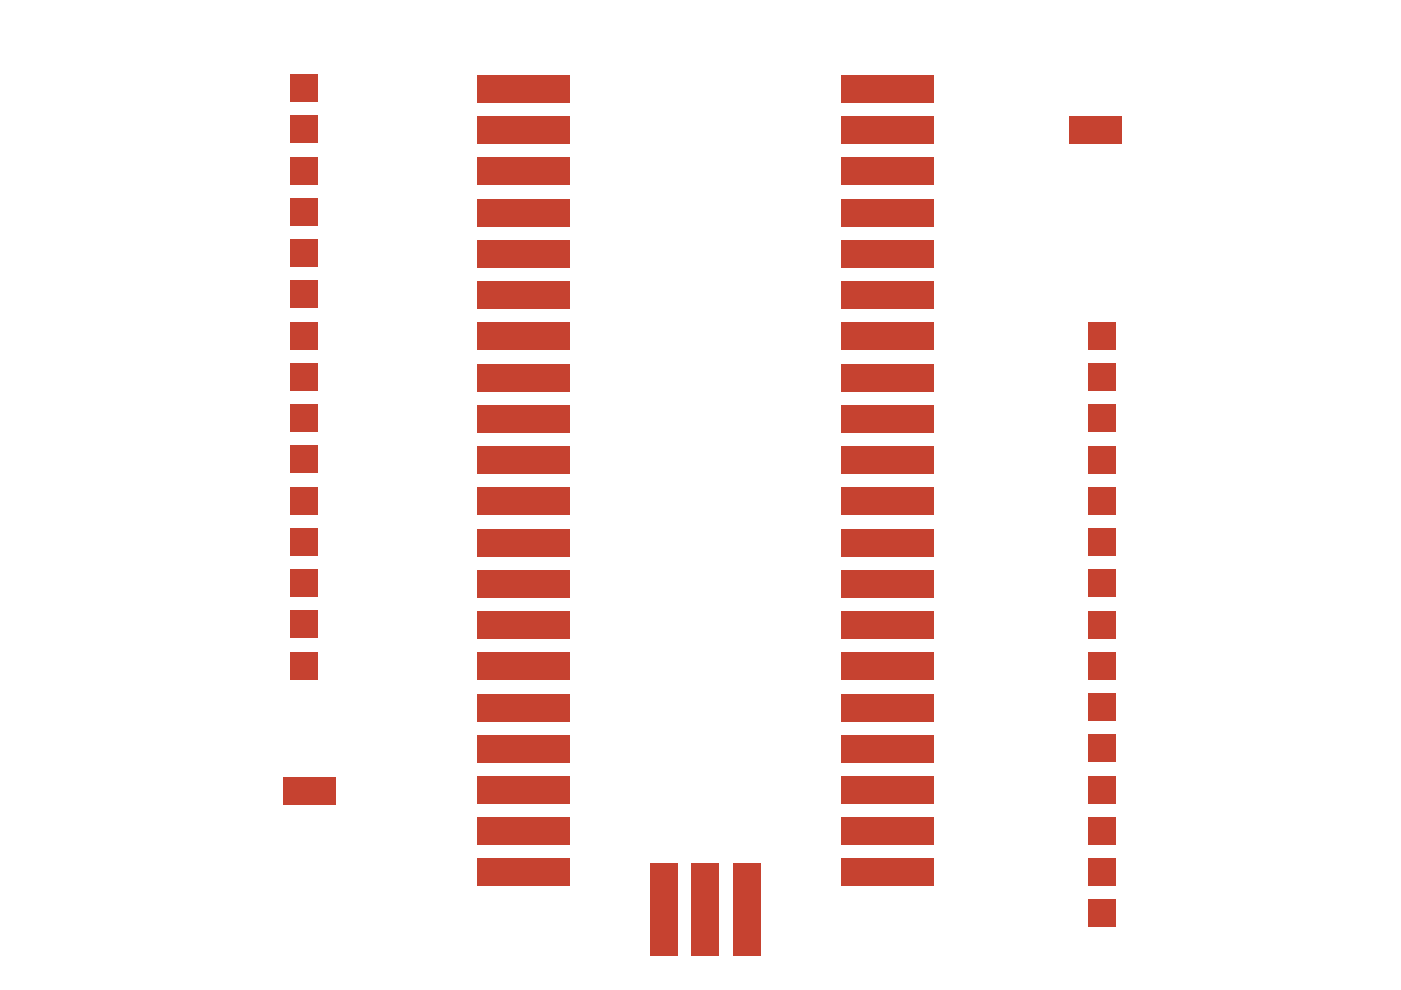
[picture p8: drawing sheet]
<svg xmlns="http://www.w3.org/2000/svg" width="297mm" height="210mm" viewBox="0 0 297 210" stroke-linecap="round" stroke-linejoin="round" font-family="sans-serif">
<g fill="#c64230">
<path d="M155.4 183h5.8v19.7h-5.8z" fill-rule="evenodd"/>
<path d="M178.2 173.3h19.7v5.9h-19.7z" fill-rule="evenodd"/>
<path d="M178.2 138.3h19.7v5.9h-19.7z" fill-rule="evenodd"/>
<path d="M178.2 103.4h19.7v5.8h-19.7z" fill-rule="evenodd"/>
<path d="M178.2 68.4h19.7v5.8h-19.7z" fill-rule="evenodd"/>
<path d="M178.2 33.4h19.7v5.9h-19.7z" fill-rule="evenodd"/>
<path d="M230.7 173.2h5.9v5.9h-5.9z" fill-rule="evenodd"/>
<path d="M230.7 138.3h5.9v5.8h-5.9z" fill-rule="evenodd"/>
<path d="M230.7 103.3h5.9v5.8h-5.9z" fill-rule="evenodd"/>
<path d="M230.7 68.3h5.9v5.9h-5.9z" fill-rule="evenodd"/>
<path d="M61.5 120.7h5.9v5.8h-5.9z" fill-rule="evenodd"/>
<path d="M61.5 129.4h5.9v5.9h-5.9z" fill-rule="evenodd"/>
<path d="M61.5 94.4h5.9v5.9h-5.9z" fill-rule="evenodd"/>
<path d="M61.5 103.2h5.9v5.9h-5.9z" fill-rule="evenodd"/>
<path d="M61.5 59.5h5.9v5.8h-5.9z" fill-rule="evenodd"/>
<path d="M61.5 68.2h5.9v5.9h-5.9z" fill-rule="evenodd"/>
<path d="M61.5 77h5.9v5.8h-5.9z" fill-rule="evenodd"/>
<path d="M61.5 33.2h5.9v5.9h-5.9z" fill-rule="evenodd"/>
<path d="M61.5 42h5.9v5.8h-5.9z" fill-rule="evenodd"/>
<path d="M61.5 50.7h5.9v5.9h-5.9z" fill-rule="evenodd"/>
<path d="M61.5 15.8h5.9v5.8h-5.9z" fill-rule="evenodd"/>
<path d="M178.2 182.1h19.7v5.8h-19.7z" fill-rule="evenodd"/>
<path d="M178.2 155.8h19.7v5.9h-19.7z" fill-rule="evenodd"/>
<path d="M178.2 147.1h19.7v5.8h-19.7z" fill-rule="evenodd"/>
<path d="M178.2 129.6h19.7v5.9h-19.7z" fill-rule="evenodd"/>
<path d="M178.2 120.8h19.7v5.9h-19.7z" fill-rule="evenodd"/>
<path d="M178.2 94.6h19.7v5.9h-19.7z" fill-rule="evenodd"/>
<path d="M178.2 85.9h19.7v5.8h-19.7z" fill-rule="evenodd"/>
<path d="M178.2 77.1h19.7v5.9h-19.7z" fill-rule="evenodd"/>
<path d="M178.2 59.6h19.7v5.9h-19.7z" fill-rule="evenodd"/>
<path d="M178.2 50.9h19.7v5.9h-19.7z" fill-rule="evenodd"/>
<path d="M178.2 42.1h19.7v5.9h-19.7z" fill-rule="evenodd"/>
<path d="M178.2 15.9h19.7v5.9h-19.7z" fill-rule="evenodd"/>
<path d="M230.7 190.7h5.9v5.9h-5.9z" fill-rule="evenodd"/>
<path d="M230.7 182h5.9v5.8h-5.9z" fill-rule="evenodd"/>
<path d="M230.7 147h5.9v5.9h-5.9z" fill-rule="evenodd"/>
<path d="M230.7 155.7h5.9v5.9h-5.9z" fill-rule="evenodd"/>
<path d="M230.7 120.8h5.9v5.8h-5.9z" fill-rule="evenodd"/>
<path d="M230.7 129.5h5.9v5.9h-5.9z" fill-rule="evenodd"/>
<path d="M230.7 85.8h5.9v5.9h-5.9z" fill-rule="evenodd"/>
<path d="M230.7 94.5h5.9v5.9h-5.9z" fill-rule="evenodd"/>
<path d="M230.7 77h5.9v5.9h-5.9z" fill-rule="evenodd"/>
<path d="M61.5 138.2h5.9v5.8h-5.9z" fill-rule="evenodd"/>
<path d="M61.5 85.7h5.9v5.9h-5.9z" fill-rule="evenodd"/>
<path d="M61.5 111.9h5.9v5.9h-5.9z" fill-rule="evenodd"/>
<path d="M61.5 24.5h5.9v5.9h-5.9z" fill-rule="evenodd"/>
<path d="M137.8 183h5.9v19.7h-5.9z" fill-rule="evenodd"/>
<path d="M146.6 183h5.9v19.7h-5.9z" fill-rule="evenodd"/>
<path d="M178.2 164.6h19.7v5.8h-19.7z" fill-rule="evenodd"/>
<path d="M178.2 112.1h19.7v5.9h-19.7z" fill-rule="evenodd"/>
<path d="M178.2 24.7h19.7v5.8h-19.7z" fill-rule="evenodd"/>
<path d="M230.7 164.5h5.9v5.9h-5.9z" fill-rule="evenodd"/>
<path d="M230.7 112h5.9v5.9h-5.9z" fill-rule="evenodd"/>
<path d="M60.1 164.8h11v5.8h-11z" fill-rule="evenodd"/>
<path d="M226.7 24.6h11v5.8h-11z" fill-rule="evenodd"/>
<path d="M101.2 173.3h19.6v5.9h-19.6z" fill-rule="evenodd"/>
<path d="M101.2 138.3h19.6v5.9h-19.6z" fill-rule="evenodd"/>
<path d="M101.2 103.4h19.6v5.8h-19.6z" fill-rule="evenodd"/>
<path d="M101.2 68.4h19.6v5.8h-19.6z" fill-rule="evenodd"/>
<path d="M101.2 33.4h19.6v5.9h-19.6z" fill-rule="evenodd"/>
<path d="M101.2 182.1h19.6v5.8h-19.6z" fill-rule="evenodd"/>
<path d="M101.2 155.8h19.6v5.9h-19.6z" fill-rule="evenodd"/>
<path d="M101.2 147.1h19.6v5.8h-19.6z" fill-rule="evenodd"/>
<path d="M101.2 129.6h19.6v5.9h-19.6z" fill-rule="evenodd"/>
<path d="M101.2 120.8h19.6v5.9h-19.6z" fill-rule="evenodd"/>
<path d="M101.2 94.6h19.6v5.9h-19.6z" fill-rule="evenodd"/>
<path d="M101.2 85.9h19.6v5.8h-19.6z" fill-rule="evenodd"/>
<path d="M101.2 77.1h19.6v5.9h-19.6z" fill-rule="evenodd"/>
<path d="M101.2 59.6h19.6v5.9h-19.6z" fill-rule="evenodd"/>
<path d="M101.2 50.9h19.6v5.9h-19.6z" fill-rule="evenodd"/>
<path d="M101.2 42.1h19.6v5.9h-19.6z" fill-rule="evenodd"/>
<path d="M101.2 15.9h19.6v5.9h-19.6z" fill-rule="evenodd"/>
<path d="M101.2 164.6h19.6v5.8h-19.6z" fill-rule="evenodd"/>
<path d="M101.2 112.1h19.6v5.9h-19.6z" fill-rule="evenodd"/>
<path d="M101.2 24.7h19.6v5.8h-19.6z" fill-rule="evenodd"/>
</g>
</svg>
